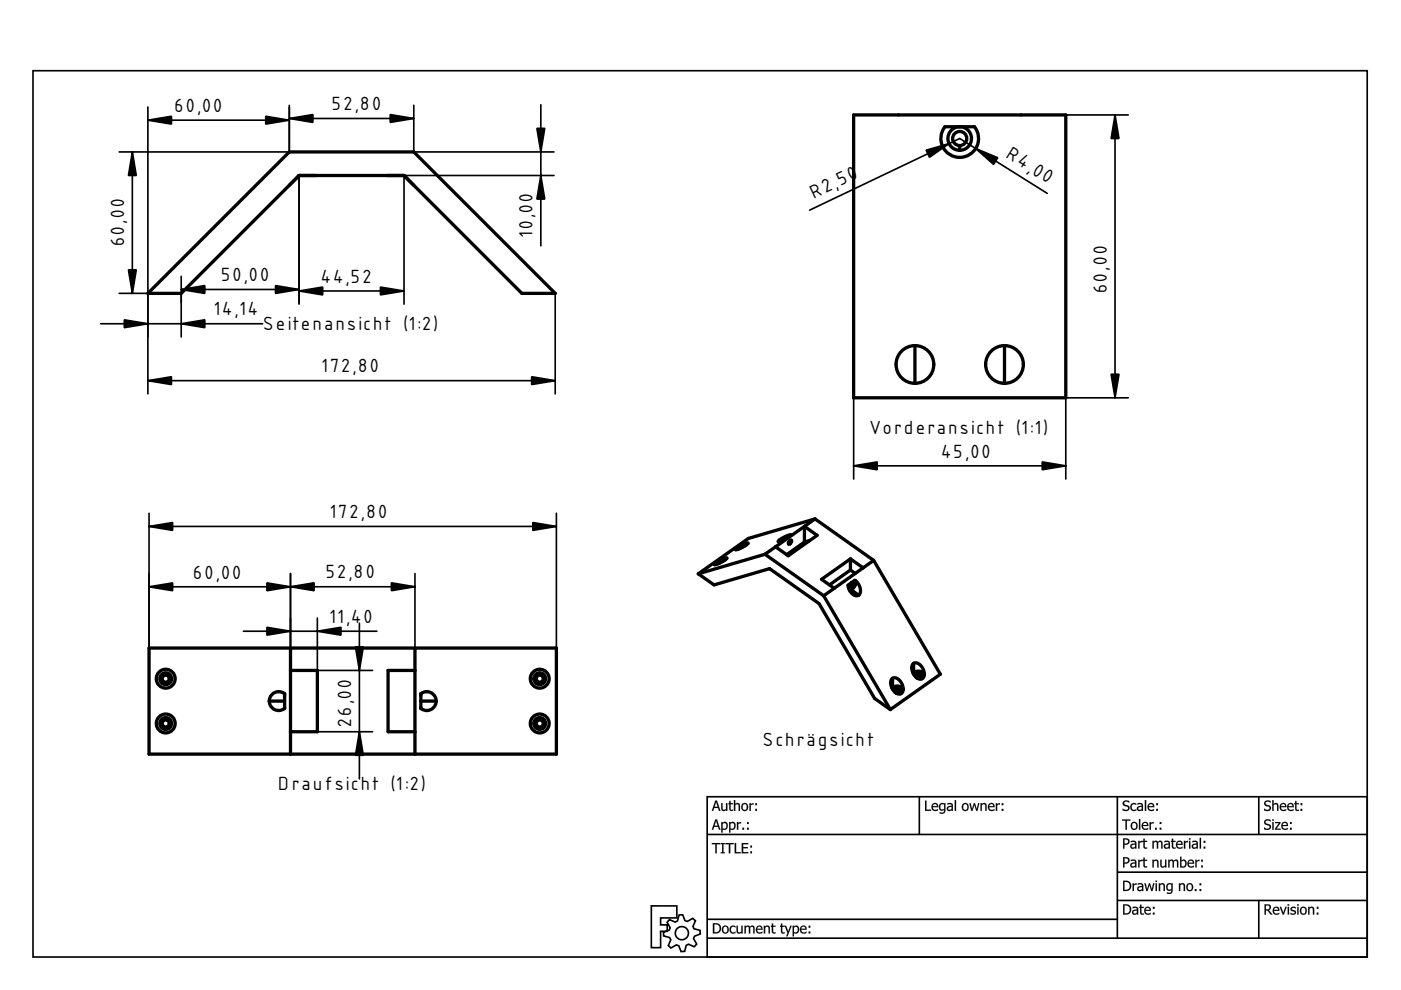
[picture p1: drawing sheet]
<svg xmlns="http://www.w3.org/2000/svg" width="297mm" height="210mm" viewBox="0 0 297 210" stroke-linecap="round" stroke-linejoin="round" font-family="sans-serif">
<defs><g id="words">
<g font-size="5">
<text x="37" y="23.7">60,00</text>
<text x="70.4" y="23.4">52,80</text>
<text x="213.1" y="33.3" transform="rotate(32 213.1 33.3)">R4,00</text>
<text x="172.5" y="42.2" transform="rotate(-26 172.5 42.2)">R2,50</text>
<text x="26.3" y="52.2" transform="rotate(-90 26.3 52.2)">60,00</text>
<text x="112.9" y="50.3" transform="rotate(-90 112.9 50.3)">10,00</text>
<text x="46.9" y="59.6">50,00</text>
<text x="68.1" y="59.9">44,52</text>
<text x="234.7" y="62.2" transform="rotate(-90 234.7 62.2)">60,00</text>
<text x="45.5" y="66.9">14,14</text>
<text x="55.9" y="70">Seitenansicht (1:2)</text>
<text x="68.3" y="78.9">172,80</text>
<text x="184.4" y="91.9">Vorderansicht (1:1)</text>
<text x="199.6" y="97">45,00</text>
<text x="70.1" y="109.9">172,80</text>
<text x="41" y="122.7">60,00</text>
<text x="69.1" y="122.6">52,80</text>
<text x="70" y="132.1">11,40</text>
<text x="74.5" y="154.1" transform="rotate(-90 74.5 154.1)">26,00</text>
<text x="161.8" y="158.2">Schrägsicht</text>
<text x="59" y="167.5">Draufsicht (1:2)</text>
</g>
</g></defs>
<g fill="none" stroke="#000" stroke-width=".35">
<path d="M7 15h282.9v187.9h-282.9zM149.9 168.9h140v34h-140zM149.9 176.9h140M194.9 168.9v8M236.9 168.9v30M266.9 168.9v8M138.1 192.1h5.4v2.5h-3.4v1.5h1.4v1.4h-1.4v3.4h-2zM141.9 195l1.2 .5 .5-.2 .4-1.3h.7l.5 1.2 .5 .2 1.2-.7 .5 .5-.5 1.2 .2 .5 1.3 .4 .1 .7-1.3 .5-.1 .5 .6 1.2-.5 .5-1.2-.5-.5 .2-.3 1.3-.8 .1-.5-1.3-.5-.2-1.1 .7-.6-.5 .5-1.2-.2-.5-1.3-.4v-.7l1.2-.5 .2-.5-.7-1.2zM149.9 194.9h87M149.9 198.9h140M236.9 184.9h53M236.9 190.9h53"/>
<path d="M266.9 190.9v8"/>
<circle cx="144.6" cy="197.9" r="1.4"/>
</g>
<g fill="#000">
<path d="M151.6 169.7h.4l.8 2.2h-.4l-.2-.6h-.8l-.2 .6h-.3zM151.7 169.7l-.8 2.2h.3l.2-.6h.9l.1 .6h.3l-.7-2.2zM151.8 170l-.3 1.1h.7zM151.8 170l.4 1.1h-.7zM152.9 170.3h.3v1.3l.3 .1 .4-.2v-1.2h.3v1.6h-.3v-.1a.57 .57 0 0 1-1-.2zM152.9 170.3l.1 1.3 .4 .4 .5-.3v.2h.3v-1.6h-.3v1.2a.4 .4 0 0 1-.4 .3 .4 .4 0 0 1-.3-.4v-1.1zM154.6 169.8h.3v.5h.5v.2h-.5v1l.1 .2 .4-.1v.3h-.5l-.2-.2-.1-1.2h-.2v-.2h.2zM154.6 169.8v.5h-.2v.2h.2v.9a.47 .47 0 0 0 .6 .5h.2v-.2h-.3l-.2-.1v-1.1h.5v-.2h-.5v-.5zM155.6 169.6h.3v.9l.5-.3 .4 .3 .1 1.4h-.3v-1.3l-.3-.1-.4 .2v1.2h-.3zM155.6 169.6v2.3h.3v-1.2l.4-.2 .3 .2v1.2h.3v-1a.55 .55 0 0 0-.4-.6 .55 .55 0 0 0-.6 .2v-.9zM157.4 170.5a.81 .81 0 0 1 1 .1 .81 .81 0 0 1 0 1.1 .81 .81 0 0 1-1.1 0l-.2-.6zM157.4 170.5l-.2 .6 .2 .6a.77 .77 0 0 0 1 0 1.2 1.2 0 0 0 0-1.2l-.5-.2zM157.6 170.6l-.1 .5 .1 .5a.54 .54 0 0 0 .7-.1 .54 .54 0 0 0 0-.7l-.4-.3zM157.6 170.6a.6 .6 0 0 1 .8 .3 .6 .6 0 0 1-.3 .8 .63 .63 0 0 1-.7-.3 .63 .63 0 0 1 .2-.8zM158.9 170.3h.3v.2l.6-.2v.3l-.6 .2v1.1h-.3zM158.9 170.3v1.6h.3v-1.1l.6-.2v-.3l-.6 .3v-.3zM160.1 170.3h.4v.4h-.4zM160.1 170.3v.4h.4v-.4zM160.1 171.5h.4v.4h-.4zM160.1 171.5v.4h.4v-.4z"/>
<path d="M151.6 173.7h.4l.8 2.2h-.4l-.2-.6h-.8l-.2 .6h-.3zM151.7 173.7l-.8 2.2h.3l.2-.6h.9l.1 .6h.3l-.7-2.2zM151.8 174l-.3 1.1h.7zM151.8 174l.4 1.1h-.7zM152.9 174.3h.3v.2l.2-.2a.63 .63 0 0 1 .7 .1 .63 .63 0 0 1 .2 .7 .73 .73 0 0 1-.3 .7 .73 .73 0 0 1-.8 0v.7h-.3zM152.9 174.3v2.2h.3v-.7l.4 .1 .5-.2a1.29 1.29 0 0 0 0-1.2 .62 .62 0 0 0-.9 0v-.2zM153.2 174.7v.9l.6 .1 .2-.4-.1-.6-.3-.2zM153.2 174.7l.2-.1a.48 .48 0 0 1 .6 .1 .48 .48 0 0 1 0 .6 .53 .53 0 0 1-.8 .3zM154.6 174.3h.3v.2l.2-.2a.63 .63 0 0 1 .7 .1 .63 .63 0 0 1 .2 .7 .73 .73 0 0 1-.3 .7 .73 .73 0 0 1-.8 0v.7h-.3zM154.6 174.3v2.2h.3l-.1-.7 .5 .1 .5-.2a1.29 1.29 0 0 0 0-1.2 .62 .62 0 0 0-1 0l.1-.2zM154.9 174.7v.9l.5 .1 .2-.4v-.6l-.3-.2zM154.8 174.7l.3-.1a.48 .48 0 0 1 .6 .1 .48 .48 0 0 1 0 .6 .53 .53 0 0 1-.9 .3zM156.2 174.3h.3v.2l.6-.2v.3l-.6 .2v1.1h-.3zM156.2 174.3v1.6h.3v-1.1l.6-.2v-.3l-.6 .3v-.3zM157.4 175.5h.4v.4h-.4zM157.4 175.5v.4h.4v-.4zM158.4 174.3h.4v.4h-.4zM158.4 174.3v.4h.3v-.4zM158.4 175.5h.4v.4h-.4zM158.4 175.5v.4h.3v-.4z"/>
<path d="M151.7 169.7h.3l.7 2.2h-.3l-.2-.6h-.8l-.2 .6h-.3zM151.8 170l-.3 1.1h.7zM152.9 170.3h.3v1a.38 .38 0 0 0 .3 .5 .38 .38 0 0 0 .4-.3v-1.2h.3v1.6h-.3v-.2a.56 .56 0 0 1-.6 .3 .56 .56 0 0 1-.4-.6zM154.6 169.8h.3v.5h.5v.2h-.5v1.1l.5 .1a.38 .38 0 0 1-.3 .3 .38 .38 0 0 1-.4-.3l-.1-1.2h-.2v-.2h.2zM155.6 169.6h.3v.9a.56 .56 0 0 1 .6-.2 .56 .56 0 0 1 .4 .6v1h-.3v-1a.38 .38 0 0 0-.3-.4 .38 .38 0 0 0-.4 .2v1.2h-.3zM157.4 170.5a.79 .79 0 0 1 1 .1 .79 .79 0 0 1 0 1 .79 .79 0 0 1-1 .1l-.2-.6zM157.6 170.6a.58 .58 0 0 0-.1 .8 .58 .58 0 0 0 .7 .2 .58 .58 0 0 0 .1-.8 .58 .58 0 0 0-.7-.2zM158.9 170.3h.3v.2l.6-.2v.3l-.6 .2v1.1h-.3zM160.1 170.3h.4v.4h-.4zM160.1 171.5h.4v.4h-.4z"/>
<path d="M151.7 173.7h.3l.7 2.2h-.3l-.2-.6h-.8l-.2 .6h-.3zM151.8 174l-.3 1.1h.7zM152.9 174.3h.3v.2a.69 .69 0 0 1 .9-.1 .69 .69 0 0 1 .2 .9 .69 .69 0 0 1-1.1 .5v.7h-.3zM153.2 174.7v.9a.59 .59 0 0 0 .8-.3 .59 .59 0 0 0-.5-.8zM154.6 174.3h.3v.2a.69 .69 0 0 1 .9-.1 .69 .69 0 0 1 .1 .9 .69 .69 0 0 1-1 .5v.7h-.3zM154.9 174.7v.9a.59 .59 0 0 0 .8-.3 .59 .59 0 0 0-.5-.8zM156.2 174.3h.3v.2l.6-.2v.3l-.6 .2v1.1h-.3zM157.4 175.5h.4v.4h-.4zM158.4 174.3h.3v.4h-.3zM158.4 175.5h.3v.4h-.3z"/>
<path d="M196.1 169.7h.3v2h1v.2h-1.3zM197.7 170.5a.7 .7 0 0 1 .9-.2 .7 .7 0 0 1 .3 .8h-1.1a.65 .65 0 0 0 .4 .6 .65 .65 0 0 0 .7-.2v.3a.9 .9 0 0 1-1.2-.1 .9 .9 0 0 1 0-1.2zM197.9 170.6l-.1 .3h.8l-.2-.4zM199.5 170.6a.54 .54 0 0 0-.1 .8 .54 .54 0 0 0 .8 .1v-.9l-.4-.1zM199.3 170.5a.69 .69 0 0 1 .9-.1l.2-.1v1.4a.81 .81 0 0 1-1.2 .8v-.3a.58 .58 0 0 0 .7 .1 .58 .58 0 0 0 .3-.6 .72 .72 0 0 1-1 0 .72 .72 0 0 1-.1-1zM201.1 171.2a.37 .37 0 0 0 .2 .5 .37 .37 0 0 0 .5-.2v-.4zM200.9 170.3h.2a.64 .64 0 0 1 .9 .5v1.1h-.2v-.1a.56 .56 0 0 1-1-.1 .56 .56 0 0 1 .6-.8l.4-.1-.1-.2h-.8zM202.4 169.6h.3v2.3h-.3zM204.1 170.5a.79 .79 0 0 1 1.1 .1 .79 .79 0 0 1 0 1 .79 .79 0 0 1-1.1 .1l-.2-.6zM204.3 170.6a.58 .58 0 0 0-.1 .8 .58 .58 0 0 0 .8 .2 .58 .58 0 0 0 .1-.8 .58 .58 0 0 0-.8-.2zM205.5 170.3h.3l.3 1.3 .4-1.3h.2l.4 1.3 .3-1.3h.2l-.4 1.6h-.2l-.4-1.2-.4 1.2h-.3zM207.9 170.3h.3v.2a.56 .56 0 0 1 .6-.2 .56 .56 0 0 1 .4 .6v1h-.3v-1a.38 .38 0 0 0-.3-.4 .38 .38 0 0 0-.4 .2v1.2h-.3zM209.7 170.5a.7 .7 0 0 1 .8-.2 .7 .7 0 0 1 .4 .8h-1.2a.65 .65 0 0 0 .5 .6 .65 .65 0 0 0 .6-.2v.3a.9 .9 0 0 1-1.1-.1 .9 .9 0 0 1 0-1.2zM209.9 170.6l-.2 .3h.9l-.2-.4zM211.1 170.3h.3v.2l.6-.2v.3l-.6 .2v1.1h-.3zM212.4 170.3h.3v.4h-.3zM212.4 171.5h.3v.4h-.3z"/>
<path d="M196.1 169.7h.3v2h1v.2h-1.3zM196.1 169.7v2.2h1.3v-.2h-1v-2zM197.7 170.5a.7 .7 0 0 1 .9-.2 .7 .7 0 0 1 .3 .9l-1.1-.1 .3 .6h.4l.4-.2v.3l-.2 .1h-.8l-.4-.5zM197.7 170.5a.85 .85 0 0 0-.1 1 .85 .85 0 0 0 .9 .4l.4-.1v-.3l-.7 .2-.4-.2v-.4h1.1v-.4l-.4-.4h-.5zM197.9 170.6l-.1 .3h.8l-.2-.4zM197.9 170.6l.5-.1 .3 .4h-.9zM199.5 170.7a.54 .54 0 0 0-.2 .6 .54 .54 0 0 0 .7 .3l.2-.1v-.9l-.4-.1zM199.5 170.6l.3-.1 .4 .1v.9l-.5 .2-.3-.2-.1-.4zM199.3 170.5l.3-.3 .9 .1v1.4a.86 .86 0 0 1-1.3 .8v-.3l.4 .1 .5-.1 .1-.5a.63 .63 0 0 1-1 0l-.1-.6zM199.3 170.5a.79 .79 0 0 0-.2 .9 .79 .79 0 0 0 .9 .5l.2-.2a.52 .52 0 0 1-.2 .6 .52 .52 0 0 1-.7-.1l-.1 .3h.5l.4-.1 .3-.2v-1.9l-.2 .1a.67 .67 0 0 0-.9 .1zM201.1 171.3v.3l.3 .1 .4-.2v-.4zM201.1 171.2l.7-.1v.4a.38 .38 0 0 1-.5 .2 .38 .38 0 0 1-.2-.5zM200.8 170.3h.3a.66 .66 0 0 1 .9 .5v1.1h-.3l.1-.1-.2 .1a.53 .53 0 0 1-.7-.1 .53 .53 0 0 1-.1-.6l.4-.3 .6-.1-.3-.3-.7 .1zM200.9 170.3v.3l.7-.1 .2 .4a.68 .68 0 0 0-.8 .1 .68 .68 0 0 0-.2 .7l.4 .3 .6-.3v.2h.2v-1.4l-.4-.2zM202.4 169.6h.3v2.3h-.3zM202.4 169.6v2.3h.3v-2.3zM204.1 170.5a.81 .81 0 0 1 1.1 .1 .81 .81 0 0 1 0 1.1 .81 .81 0 0 1-1.1 0l-.2-.6zM204.1 170.5l-.2 .6 .2 .6a.77 .77 0 0 0 1.1 0 1.2 1.2 0 0 0 0-1.2l-.5-.2zM204.3 170.6l-.1 .5 .1 .5a.54 .54 0 0 0 .8-.1 .54 .54 0 0 0-.1-.7l-.3-.3zM204.3 170.6a.6 .6 0 0 1 .9 .3 .6 .6 0 0 1-.4 .8 .63 .63 0 0 1-.6-.3 .63 .63 0 0 1 .1-.8zM205.5 170.3h.3l.3 1.3 .4-1.3h.2l.4 1.3 .3-1.3h.3l-.5 1.6h-.2l-.4-1.2-.4 1.2h-.3zM205.5 170.3l.4 1.6h.3l.4-1.3 .4 1.3h.2l.4-1.6h-.2l-.3 1.3-.4-1.3h-.2l-.4 1.3-.3-1.3zM207.9 170.3h.3v.2l.2-.2a.53 .53 0 0 1 .6 0 .53 .53 0 0 1 .2 .6v1h-.3l-.1-1.3-.2-.1-.4 .2v1.2h-.3zM207.9 170.3v1.6h.3v-1.2l.4-.2 .3 .2v1.2h.3l-.2-1.5a.63 .63 0 0 0-.8 .1v-.2zM209.6 170.5h.1a.72 .72 0 0 1 1-.1l.2 .8-1.2-.1 .4 .6h.3l.4-.2v.3l-.4 .2-.6-.1-.3-.3v-.7zM209.7 170.5l-.2 .6 .2 .6 .6 .2 .5-.1v-.3l-.7 .2-.4-.4v-.2h1.2l-.2-.7-.5-.1zM209.9 170.6l-.2 .3h.9l-.2-.4zM209.9 170.6l.5-.1 .2 .4h-.9zM211.1 170.3h.3v.2l.6-.2v.3l-.6 .2v1.1h-.3zM211.1 170.3v1.6h.3v-1.1l.6-.2v-.3l-.6 .3v-.3zM212.4 170.3h.3v.4h-.3zM212.4 170.3v.4h.3v-.4zM212.4 171.5h.3v.4h-.3zM212.4 171.5v.4h.3v-.4z"/>
<path d="M237.9 173.7h1.8v.3h-.8v1.9h-.3v-1.9h-.7zM237.9 173.7v.3h.7v1.9h.3v-1.9h.8v-.3zM239.9 174.5a.72 .72 0 0 1 1.2 .1 .82 .82 0 0 1-.1 1.1 .82 .82 0 0 1-1.1 0l-.2-.6zM239.9 174.5a.82 .82 0 0 0-.1 1.1 .82 .82 0 0 0 1.2 .1 1.2 1.2 0 0 0 0-1.2l-.5-.2zM240.1 174.6l-.1 .5 .1 .5 .5 .1 .3-.6-.1-.5-.3-.1zM240.1 174.6a.6 .6 0 0 1 .9 .3 .6 .6 0 0 1-.3 .8 .64 .64 0 0 1-.7-.4 .64 .64 0 0 1 .1-.7zM241.5 173.6h.3v2.3h-.3zM241.5 173.6v2.3h.3v-2.3zM242.2 174.5h.1a.72 .72 0 0 1 1-.1l.2 .7h-1.2l.3 .6h.4l.4-.2v.3l-.4 .2-.6-.1-.3-.3v-.7zM242.3 174.5l-.2 .6 .2 .6 .6 .2 .5-.1v-.3l-.7 .2-.4-.4v-.2h1.2l-.2-.7-.5-.1zM242.5 174.6l-.2 .3h.9l-.2-.4zM242.5 174.6l.5-.1 .2 .4h-.9zM243.7 174.3h.3v.2l.6-.2v.3l-.6 .2v1.1h-.3zM243.7 174.3v1.6h.3v-1.1l.6-.2v-.3l-.6 .3v-.3zM244.9 175.5h.4v.4h-.4zM244.9 175.5v.4h.3v-.4zM245.9 174.3h.3v.4h-.3zM245.9 174.3v.4h.3v-.4zM245.9 175.5h.3v.4h-.3zM245.9 175.5v.4h.3v-.4z"/>
<path d="M237.9 173.7h1.8v.3h-.8v1.9h-.3v-1.9h-.7zM239.9 174.5a.79 .79 0 0 1 1.1 .1 .79 .79 0 0 1 0 1 .79 .79 0 0 1-1.1 .1l-.2-.6zM240.1 174.6a.58 .58 0 0 0-.1 .8 .58 .58 0 0 0 .8 .2 .58 .58 0 0 0 .1-.8 .58 .58 0 0 0-.8-.2zM241.5 173.6h.3v2.3h-.3zM242.3 174.5a.7 .7 0 0 1 .8-.2 .7 .7 0 0 1 .4 .8h-1.2a.65 .65 0 0 0 .5 .6 .65 .65 0 0 0 .6-.2v.3a.9 .9 0 0 1-1.1-.1 .9 .9 0 0 1 0-1.2zM242.5 174.6l-.2 .3h.9l-.2-.4zM243.7 174.3h.3v.2l.6-.2v.3l-.6 .2v1.1h-.3zM244.9 175.5h.3v.4h-.3zM245.9 174.3h.3v.4h-.3zM245.9 175.5h.3v.4h-.3z"/>
<path d="M238.2 169.9l.9-.2 .3 .1v.4a.59 .59 0 0 0-.6-.2 .59 .59 0 0 0-.5 .4l.3 .2a.72 .72 0 0 1 .9 .9 .72 .72 0 0 1-1.2 .4l-.3-.1v-.4a.64 .64 0 0 0 .7 .3 .64 .64 0 0 0 .5-.5l-.8-.3a.58 .58 0 0 1-.2-1zM239.9 170.5a.87 .87 0 0 1 1-.1v.3a.59 .59 0 0 0-.8 0 .59 .59 0 0 0 0 .8 .59 .59 0 0 0 .8 0v.3a.86 .86 0 0 1-1.1-.2 .86 .86 0 0 1 .1-1.1zM241.4 171.2a.37 .37 0 0 0 .2 .5 .37 .37 0 0 0 .5-.2v-.4zM241.2 170.3h.2a.64 .64 0 0 1 .9 .5v1.1h-.2v-.1a.56 .56 0 0 1-1-.1 .56 .56 0 0 1 .6-.8l.4-.1-.1-.2h-.8zM242.7 169.6h.3v2.3h-.3zM243.5 170.5a.7 .7 0 0 1 .9-.2 .7 .7 0 0 1 .3 .8h-1.1a.65 .65 0 0 0 .4 .6 .65 .65 0 0 0 .7-.2v.3a.9 .9 0 0 1-1.2-.1 .9 .9 0 0 1 0-1.2zM243.7 170.6l-.1 .3h.8l-.2-.4zM245.1 170.3h.4v.4h-.4zM245.1 171.5h.4v.4h-.4z"/>
<path d="M238.2 169.9l.6-.2 .5 .1h.1v.4a.56 .56 0 0 0-.6-.2 .56 .56 0 0 0-.4 .4l.4 .3a.68 .68 0 0 1 .7 .8 .68 .68 0 0 1-1 .5l-.5-.2v-.4l.4 .2 .5 .1 .2-.2 .1-.3-1.1-.5-.1-.5zM238.2 169.9a.62 .62 0 0 0 0 .8l.7 .3a.35 .35 0 0 1 .3 .4 .35 .35 0 0 1-.3 .3h-.4l-.5-.3v.4l.3 .1h.6l.4-.1 .2-.5-.1-.3-.9-.4-.2-.3 .1-.3 .4-.1 .6 .3v-.4l-.6-.1zM239.9 170.5l.4-.2h.4l.2 .1v.3l-.3-.2a.59 .59 0 0 0-.6 .7 .59 .59 0 0 0 .7 .5l.2-.2v.3l-.3 .2a.72 .72 0 0 1-.9-.5v-.6zM239.9 170.5a.96 .96 0 0 0 .2 1.4l.8-.1v-.3l-.4 .2h-.3l-.3-.6 .3-.6 .7 .2v-.3a.86 .86 0 0 0-1 .1zM241.4 171.3a.3 .3 0 0 0 0 .4 .3 .3 0 0 0 .5-.1l.2-.1v-.4zM241.4 171.2l.7-.1v.4l-.6 .2-.2-.1zM241.2 170.3h.2a.78 .78 0 0 1 .9 .2l.1 1.4h-.4l.1-.1-.2 .1a.53 .53 0 0 1-.7-.1 .53 .53 0 0 1-.1-.6l.4-.3 .6-.1-.3-.3-.6 .1zM241.2 170.3v.3l.7-.1 .2 .4a.68 .68 0 0 0-.8 .1 .68 .68 0 0 0-.2 .7l.4 .3 .6-.3v.2h.2l-.1-1.4-.2-.2zM242.7 169.6h.3v2.3h-.3zM242.7 169.6v2.3h.3v-2.3zM243.5 170.5a.7 .7 0 0 1 .9-.2 .7 .7 0 0 1 .3 .9l-1.1-.1 .3 .6h.4l.4-.2v.3l-.2 .1h-.8l-.4-.5zM243.5 170.5a.85 .85 0 0 0-.1 1 .85 .85 0 0 0 .9 .4l.4-.1v-.3l-.7 .2-.4-.2v-.4h1.1v-.4l-.4-.4h-.5zM243.7 170.6l-.1 .3h.8l-.2-.4zM243.7 170.6l.5-.1 .3 .4h-.9zM245.1 170.3h.4v.4h-.4zM245.1 170.3v.4h.4v-.4zM245.1 171.5h.4v.4h-.4zM245.1 171.5v.4h.4v-.4z"/>
<path d="M238.1 177.7h.6a.73 .73 0 0 1 .8 .9 .73 .73 0 0 1-1.1 .5v.8h-.3zM238.4 178v.9a.51 .51 0 0 0 .8-.5 .51 .51 0 0 0-.8-.4zM240 179.2a.37 .37 0 0 0 .2 .5 .37 .37 0 0 0 .5-.2v-.4zM239.8 178.3h.2a.64 .64 0 0 1 .9 .5v1.1h-.2v-.2a.56 .56 0 0 1-1 0 .56 .56 0 0 1 .6-.8l.4-.1-.1-.2h-.8zM241.3 178.3h.3v.2l.6-.2v.3l-.6 .2v1.1h-.3zM242.4 177.8h.3v.5h.5v.2h-.5v1.1l.5 .1a.38 .38 0 0 1-.3 .3 .38 .38 0 0 1-.4-.3l-.1-1.2h-.2v-.2h.2zM244.3 178.3h.3v.2a.5 .5 0 0 1 .9 0 .52 .52 0 0 1 .6-.2 .52 .52 0 0 1 .4 .5v1.1h-.3v-.9a.34 .34 0 0 0-.2-.5 .34 .34 0 0 0-.5 .3v1.1h-.2v-1a.34 .34 0 0 0-.3-.4 .34 .34 0 0 0-.4 .2v1.2h-.3zM247.1 179.2a.37 .37 0 0 0 .2 .5 .37 .37 0 0 0 .5-.2v-.4zM246.9 178.3h.2a.64 .64 0 0 1 .9 .5v1.1h-.2v-.2a.56 .56 0 0 1-1 0 .56 .56 0 0 1 .6-.8l.4-.1-.1-.2h-.8zM248.5 177.8h.2v.5h.5v.2h-.5l.1 1.1 .4 .1a.38 .38 0 0 1-.3 .3 .38 .38 0 0 1-.4-.3v-1.2h-.2v-.2h.2zM249.5 178.5a.7 .7 0 0 1 .9-.2 .7 .7 0 0 1 .3 .8h-1.1a.65 .65 0 0 0 .4 .6 .65 .65 0 0 0 .7-.2v.3a.9 .9 0 0 1-1.2-.1 .9 .9 0 0 1 0-1.2zM249.7 178.6l-.1 .3h.9l-.2-.4zM251 178.3h.3v.2l.6-.2v.3l-.6 .2v1.1h-.3zM252.1 178.3h.3v1.6h-.3zM252.1 177.7h.3v.3h-.3zM253 179.2a.37 .37 0 0 0 .2 .5 .37 .37 0 0 0 .5-.2v-.4zM252.8 178.3h.2a.64 .64 0 0 1 1 .5v1.1h-.3v-.2a.56 .56 0 0 1-1 0 .56 .56 0 0 1 .6-.8l.4-.1-.1-.2h-.8zM254.4 177.6h.2v2.3h-.2zM255.2 178.3h.3v.4h-.3zM255.2 179.5h.3v.4h-.3z"/>
<path d="M238.1 177.7l1.1 .2a.65 .65 0 0 1 .1 1l-.4 .2h-.5v.8h-.3zM238.1 177.7v2.2h.3v-.8l.9-.2 .2-.7-.4-.4zM238.4 178v.9l.7-.2 .1-.3-.2-.3zM238.4 178h.5a.5 .5 0 0 1 .2 .7 .5 .5 0 0 1-.7 .2zM240 179.2v.4l.4 .1 .3-.2v-.4zM240 179.2l.7-.2v.5a.38 .38 0 0 1-.5 .2 .38 .38 0 0 1-.2-.5zM239.8 178.3h.2a.78 .78 0 0 1 .9 .2l.1 1.4h-.4v-.2l-.6 .3-.3-.3v-.5l1-.4-.3-.3-.6 .1zM239.8 178.3v.3l.7-.1 .2 .4a.68 .68 0 0 0-.8 .1 .68 .68 0 0 0-.2 .7l.4 .3 .6-.3v.2h.2l-.1-1.4-.2-.2zM241.3 178.3h.3v.2l.6-.2v.3l-.6 .2v1.1h-.3zM241.3 178.3v1.6h.3v-1.1l.6-.2v-.3l-.6 .3v-.3zM242.4 177.8h.3v.5h.5v.2h-.5v1l.1 .2 .4-.1v.3h-.5l-.2-.2-.1-1.2h-.2v-.2h.2zM242.4 177.8v.5h-.2v.2h.2v.9a.47 .47 0 0 0 .6 .5h.2v-.2h-.3l-.2-.1v-1.1h.5v-.2h-.5v-.5zM244.3 178.3h.3v.2l.2-.2a.44 .44 0 0 1 .7 .2l.4-.3 .4 .2 .2 1.5h-.3v-1.2l-.3-.2-.4 .2 .1 1.2h-.3l-.1-1.1a.32 .32 0 0 0-.2-.3 .32 .32 0 0 0-.4 .2v1.2h-.3zM244.3 178.3v1.6h.3v-1.2l.4-.2 .3 .2v1.2h.2v-1.2l.4-.2 .3 .2v1.2h.3l-.2-1.5-.4-.1-.4 .3a.5 .5 0 0 0-.4-.3 .5 .5 0 0 0-.5 .2v-.2zM247.1 179.2v.4l.4 .1 .3-.2v-.4zM247.1 179.2l.7-.2v.5a.38 .38 0 0 1-.5 .2 .38 .38 0 0 1-.2-.5zM246.9 178.3h.2a.78 .78 0 0 1 .9 .2l.1 1.4h-.3v-.2l-.2 .2a.53 .53 0 0 1-.7-.1 .53 .53 0 0 1-.1-.6l.4-.3 .6-.1-.3-.3-.6 .1zM246.9 178.3v.3l.7-.1 .2 .4a.68 .68 0 0 0-.8 .1 .68 .68 0 0 0-.2 .7l.4 .3 .6-.3v.2h.2l-.1-1.4-.2-.2zM248.4 177.8h.3v.5h.6v.2h-.6v1l.1 .2 .5-.1v.3h-.6l-.2-.2v-1.2h-.2v-.2h.2zM248.5 177.8v.5h-.2v.2h.2v.9a.47 .47 0 0 0 .6 .5h.1v-.2h-.3l-.2-.1v-1.1h.5v-.2h-.5v-.5zM249.5 178.5a.72 .72 0 0 1 1.1-.1l.2 .7h-1.2l.3 .6h.4l.4-.2v.3a.91 .91 0 0 1-1.2-.1 .91 .91 0 0 1 0-1.2zM249.5 178.5l-.2 .6 .2 .6 .6 .2 .6-.1v-.3l-.7 .2-.4-.4v-.2h1.1l-.2-.7-.4-.1zM249.7 178.6l-.1 .3h.9l-.3-.4zM249.7 178.6l.6-.1 .2 .4h-.9zM251 178.3h.3v.2l.6-.2v.3l-.6 .2v1.1h-.3zM251 178.3v1.6h.3v-1.1l.6-.2v-.3l-.6 .3v-.3zM252.1 178.3h.3v1.6h-.3zM252.1 178.3v1.6h.3v-1.6zM252.1 177.7h.3v.3h-.3zM252.1 177.7v.3h.3v-.3zM253 179.2v.4l.4 .1 .3-.2v-.4zM253 179.2l.7-.2v.5a.38 .38 0 0 1-.5 .2 .38 .38 0 0 1-.2-.5zM252.8 178.3h.2a.78 .78 0 0 1 .9 .2l.1 1.4h-.3v-.2l-.2 .2a.53 .53 0 0 1-.7-.1 .53 .53 0 0 1-.1-.6l.4-.3 .6-.1-.2-.3-.7 .1zM252.8 178.3v.3l.7-.1 .2 .4a.68 .68 0 0 0-.8 .1 .68 .68 0 0 0-.1 .7l.4 .3 .5-.3v.2h.3l-.1-1.4-.3-.2zM254.3 177.6h.4v2.3h-.4zM254.4 177.6v2.3h.2v-2.3zM255.2 178.3h.4v.4h-.4zM255.2 178.3v.4h.3v-.4zM255.2 179.5h.4v.4h-.4zM255.2 179.5v.4h.3v-.4z"/>
<path d="M268.2 169.9l.9-.2 .3 .1v.4a.59 .59 0 0 0-.6-.2 .59 .59 0 0 0-.5 .4l.3 .2a.72 .72 0 0 1 .9 .9 .72 .72 0 0 1-1.2 .4l-.3-.1v-.4a.64 .64 0 0 0 .6 .3 .64 .64 0 0 0 .6-.5l-.8-.3a.58 .58 0 0 1-.2-1zM269.8 169.6h.2v.9a.56 .56 0 0 1 .7-.2 .56 .56 0 0 1 .3 .6v1h-.2v-1a.38 .38 0 0 0-.3-.4 .38 .38 0 0 0-.5 .2v1.2h-.2zM271.5 170.5a.7 .7 0 0 1 .9-.2 .7 .7 0 0 1 .3 .8h-1.1a.65 .65 0 0 0 .4 .6 .65 .65 0 0 0 .7-.2v.3a.9 .9 0 0 1-1.2-.1 .9 .9 0 0 1 0-1.2zM271.7 170.6l-.1 .3h.9l-.3-.4zM273.1 170.5a.7 .7 0 0 1 .9-.2 .7 .7 0 0 1 .3 .8h-1.1a.65 .65 0 0 0 .4 .6 .65 .65 0 0 0 .7-.2v.3a.9 .9 0 0 1-1.2-.1 .9 .9 0 0 1 0-1.2zM273.3 170.6l-.1 .3h.8l-.2-.4zM274.6 169.8h.3v.5h.5v.2h-.5v1.1l.5 .1a.38 .38 0 0 1-.4 .3 .38 .38 0 0 1-.3-.3l-.1-1.2h-.2v-.2h.2zM275.7 170.3h.4v.4h-.4zM275.7 171.5h.4v.4h-.4z"/>
<path d="M268.2 169.9l.5-.2 .6 .1h.1v.4a.56 .56 0 0 0-.6-.2 .56 .56 0 0 0-.5 .4l.5 .3a.68 .68 0 0 1 .7 .8 .68 .68 0 0 1-1 .5l-.5-.2v-.4l.3 .2 .6 .1 .2-.2v-.3l-.8-.3a.59 .59 0 0 1-.1-1zM268.2 169.9l-.1 .7 .2 .2 .6 .2a.35 .35 0 0 1 .3 .4 .35 .35 0 0 1-.3 .3h-.4l-.5-.3v.4l.3 .1h.6l.4-.1 .2-.4-.1-.4-.9-.4-.2-.3 .1-.3 .4-.1 .6 .3v-.4l-.7-.1zM269.7 169.6h.3v.9l.5-.3 .5 .3 .1 1.4h-.4v-1.3l-.2-.1-.5 .2v1.2h-.3zM269.8 169.6v2.3h.2v-1.2a.38 .38 0 0 1 .4-.3 .38 .38 0 0 1 .4 .4v1.1h.2v-1a.55 .55 0 0 0-.3-.6 .55 .55 0 0 0-.7 .2v-.9zM271.5 170.5a.72 .72 0 0 1 1.1-.1l.1 .8h-1.1l.3 .5h.4l.4-.2v.3a.91 .91 0 0 1-1.2-.1 .91 .91 0 0 1 0-1.2zM271.5 170.5l-.2 .6 .2 .6 .6 .2 .6-.1v-.3l-.7 .2-.4-.4v-.2h1.1l-.2-.7-.4-.1zM271.7 170.6l-.1 .3h.9l-.3-.4zM271.7 170.6l.5-.1 .3 .4h-.9zM273.1 170.5a.72 .72 0 0 1 1-.1l.2 .8-1.1-.1 .3 .6h.4l.4-.2v.3l-.5 .2-.5-.1-.3-.3-.1-.7zM273.1 170.5a.85 .85 0 0 0-.1 1 .85 .85 0 0 0 .9 .4l.4-.1v-.3l-.7 .2-.4-.2v-.4h1.1v-.4l-.4-.4h-.5zM273.3 170.6l-.1 .3h.8l-.2-.4zM273.3 170.6l.5-.1 .3 .4h-.9zM274.6 169.8h.3v.5h.5v.2h-.5v1l.1 .2 .4-.1v.3h-.5l-.3-.2v-1.2h-.2v-.2h.2zM274.6 169.8v.5h-.2v.2h.2v.9a.47 .47 0 0 0 .6 .5h.2v-.2h-.3l-.2-.1v-1.1h.5v-.2h-.5v-.5zM275.7 170.3h.4v.4h-.4zM275.7 170.3v.4h.4v-.4zM275.7 171.5h.4v.4h-.4zM275.7 171.5v.4h.4v-.4z"/>
<path d="M268.2 173.9l.9-.2 .3 .1v.4a.59 .59 0 0 0-.6-.3 .59 .59 0 0 0-.5 .5l.3 .2a.72 .72 0 0 1 .9 .9 .72 .72 0 0 1-1.2 .4l-.3-.1v-.4a.64 .64 0 0 0 .6 .3 .64 .64 0 0 0 .6-.5l-.8-.3a.58 .58 0 0 1-.2-1zM269.8 174.3h.2v1.6h-.2zM269.7 173.7h.4v.3h-.4zM270.3 174.3h1.2l-.9 1.4h.9v.2h-1.2l.9-1.4h-.9zM271.9 174.5a.7 .7 0 0 1 .8-.2 .7 .7 0 0 1 .4 .8h-1.2a.65 .65 0 0 0 .5 .6 .65 .65 0 0 0 .6-.2v.3a.9 .9 0 0 1-1.1-.1 .9 .9 0 0 1 0-1.2zM272.1 174.6l-.2 .3h.9l-.2-.4zM273.5 174.3h.4v.4h-.4zM273.5 175.5h.4v.4h-.4z"/>
<path d="M268.2 173.9l.5-.2 .6 .1h.1v.4a.56 .56 0 0 0-.6-.2 .56 .56 0 0 0-.5 .4l.5 .3a.68 .68 0 0 1 .7 .8 .68 .68 0 0 1-1 .5l-.5-.2v-.4l.3 .2 .6 .1 .2-.2v-.3l-.8-.3a.59 .59 0 0 1-.1-1zM268.2 173.9l-.1 .7 .2 .2 .6 .2a.35 .35 0 0 1 .3 .4 .35 .35 0 0 1-.3 .3h-.4l-.5-.3v.4l.3 .1h.6l.4-.1 .2-.4-.1-.4-.9-.4-.2-.3 .1-.3 .4-.1 .6 .3v-.4l-.7-.1zM269.7 174.3h.4v1.6h-.4zM269.8 174.3v1.6h.2v-1.6zM269.7 173.7h.4v.3h-.4zM269.7 173.7v.3h.4v-.3zM270.3 174.3h1.2v.2l-.9 1.2h.9v.2h-1.2v-.2l.9-1.2h-.9zM270.3 174.3v.2h.9l-.9 1.2v.2h1.2v-.2h-.9l.9-1.4zM271.9 174.5a.72 .72 0 0 1 1-.1l.2 .7h-1.2l.4 .6h.4l.4-.2v.3l-.5 .2-.6-.1-.3-.3v-.7zM271.9 174.5a.85 .85 0 0 0-.2 1 .85 .85 0 0 0 .9 .4l.4-.1v-.3l-.7 .2-.3-.2-.1-.4h1.2l-.1-.4-.3-.4h-.5zM272.1 174.6l-.2 .3h.9l-.2-.4zM272.1 174.6l.5-.1 .2 .4h-.9zM273.5 174.3h.4v.4h-.4zM273.5 174.3v.4h.4v-.4zM273.5 175.5h.4v.4h-.4zM273.5 175.5v.4h.4v-.4z"/>
<path d="M150.9 178.7h1.8v.3h-.7v1.9h-.3v-1.9h-.8zM150.9 178.7v.3h.8v1.9h.3l-.1-1.9h.8v-.3zM152.8 178.7h.9v.3h-.3v1.7h.3v.2h-.9v-.2h.3v-1.7h-.3zM152.8 178.7v.3l.3-.1v1.8h-.3v.2h.9v-.2h-.3v-1.8l.3 .1v-.3zM153.8 178.7h1.8v.3h-.8v1.9h-.3v-1.9h-.7zM153.8 178.7v.3h.8l-.1 1.9h.3v-1.9h.8v-.3zM155.8 178.7h.3v2l1-.1v.3h-1.3zM155.8 178.7v2.2h1.2v-.2h-.9v-2zM157.3 178.7h1.3v.3h-1v.6h1v.3h-1v.8l1-.1v.3h-1.3zM157.3 178.7v2.2h1.3v-.2h-1.1v-.9h1.1v-.2h-1.1v-.6h1.1v-.3zM159.1 179.3h.4v.4h-.4zM159.1 179.3v.4h.3v-.4zM159.1 180.5h.4v.4h-.4zM159.1 180.5v.4h.3v-.4z"/>
<path d="M150.9 178.7h1.8v.3h-.7v1.9h-.3v-1.9h-.8zM152.8 178.7h.9v.3h-.3v1.7h.3v.2h-.9v-.2h.3v-1.7h-.3zM153.8 178.7h1.8v.3h-.8v1.9h-.3v-1.9h-.7zM155.8 178.7h.3v2h.9v.2h-1.2zM157.3 178.7h1.3v.3h-1v.6h1v.3h-1v.8h1v.2h-1.3zM159.1 179.3h.3v.4h-.3zM159.1 180.5h.3v.4h-.3z"/>
<path d="M151.2 195.7a1.54 1.54 0 0 1 1.5 .4 1.11 1.11 0 0 1 .1 1.3 1.11 1.11 0 0 1-1.1 .5h-.5zM151.4 196v1.7a.88 .88 0 0 0 1.2-.9 .88 .88 0 0 0-1.2-.8zM153.3 196.5a.79 .79 0 0 1 1 .1 .79 .79 0 0 1 0 1 .79 .79 0 0 1-1.1 .1l-.1-.6zM153.5 196.6a.58 .58 0 0 0-.1 .8 .58 .58 0 0 0 .7 .2 .58 .58 0 0 0 .1-.8 .58 .58 0 0 0-.7-.2zM154.9 196.5a.87 .87 0 0 1 1-.1v.3a.59 .59 0 0 0-.8 0 .59 .59 0 0 0 0 .8 .59 .59 0 0 0 .8 0v.3a.86 .86 0 0 1-1.1-.2 .86 .86 0 0 1 .1-1.1zM156.2 196.3h.2v1a.38 .38 0 0 0 .3 .4 .38 .38 0 0 0 .5-.2v-1.2h.3v1.6h-.3v-.2a.56 .56 0 0 1-.7 .2 .56 .56 0 0 1-.3-.6zM157.9 196.3h.2v.2a.5 .5 0 0 1 .9 0 .52 .52 0 0 1 .6-.3 .52 .52 0 0 1 .4 .6v1.1h-.3v-.9a.34 .34 0 0 0-.2-.5 .34 .34 0 0 0-.4 .3v1.1h-.3v-1a.34 .34 0 0 0-.3-.4 .34 .34 0 0 0-.4 .2v1.2h-.2zM160.5 196.5a.7 .7 0 0 1 .8-.2 .7 .7 0 0 1 .4 .8h-1.2a.65 .65 0 0 0 .5 .6 .65 .65 0 0 0 .6-.2v.3a.9 .9 0 0 1-1.1-.2 .9 .9 0 0 1 0-1.1zM160.7 196.6l-.2 .3h.9l-.2-.4zM161.9 196.3h.3v.2a.56 .56 0 0 1 .7-.2 .56 .56 0 0 1 .3 .6v1h-.2v-1a.38 .38 0 0 0-.3-.4 .38 .38 0 0 0-.5 .2v1.2h-.3zM163.6 195.8h.3v.5h.5v.2h-.5l.1 1.1 .4 .1a.38 .38 0 0 1-.3 .3 .38 .38 0 0 1-.4-.3l-.1-1.2h-.1v-.2h.1zM165.6 195.8h.3v.5h.5v.2h-.5v1.1l.5 .1a.38 .38 0 0 1-.4 .3 .38 .38 0 0 1-.4-.3v-1.2h-.2v-.2h.2zM166.4 196.3h.3l.4 1.2 .5-1.2h.2l-.8 2.2h-.3l.3-.7zM168.1 196.3h.2v.2a.69 .69 0 0 1 1-.1 .69 .69 0 0 1 .1 .9 .69 .69 0 0 1-1.1 .5v.7h-.2zM168.3 196.7v.9a.59 .59 0 0 0 .9-.3 .59 .59 0 0 0-.6-.8zM169.8 196.5a.7 .7 0 0 1 .9-.2 .7 .7 0 0 1 .3 .8h-1.1a.65 .65 0 0 0 .4 .6 .65 .65 0 0 0 .7-.2v.3a.9 .9 0 0 1-1.2-.2 .9 .9 0 0 1 0-1.1zM170 196.6l-.1 .3h.8l-.2-.4zM171.4 196.3h.4v.4h-.4zM171.4 197.5h.4v.4h-.4z"/>
<path d="M151.1 195.7h.1a1.46 1.46 0 0 1 1.6 .6 1.11 1.11 0 0 1-.1 1.1 1.11 1.11 0 0 1-1 .5h-.6zM151.2 195.7v2.2l1.2-.2 .4-.5v-.9l-.7-.5zM151.4 196v1.7a.95 .95 0 0 0 1.1-.5 .87 .87 0 0 0-.1-.9 .87 .87 0 0 0-1-.3zM151.4 196h.7l.4 .4a.99 .99 0 0 1-.2 1.1l-.9 .2zM153.2 196.5h.1a.72 .72 0 0 1 1.1 .1 .8 .8 0 0 1-.2 1.3 .8 .8 0 0 1-1.1-.6zM153.3 196.5l-.2 .6 .1 .6a.77 .77 0 0 0 1.1 0 1.2 1.2 0 0 0 0-1.2l-.5-.3zM153.5 196.6l-.1 .5 .1 .5a.54 .54 0 0 0 .7-.1 .54 .54 0 0 0 0-.7l-.4-.3zM153.4 196.6a.6 .6 0 0 1 .9 .3 .6 .6 0 0 1-.3 .8 .63 .63 0 0 1-.7-.3 .63 .63 0 0 1 .1-.8zM154.9 196.5l.4-.3 .4 .1 .2 .1v.3l-.3-.2a.6 .6 0 0 0-.6 .3 .6 .6 0 0 0 .1 .7l.3 .2 .5-.2v.3l-.3 .2a.72 .72 0 0 1-.9-.5v-.6zM154.9 196.5a.96 .96 0 0 0 .2 1.4l.8-.1v-.3a.59 .59 0 0 1-.8 .1 .59 .59 0 0 1-.1-.8l.4-.3 .5 .2v-.3a.86 .86 0 0 0-1 .1zM156.2 196.3h.3v1.3l.3 .1 .4-.2v-1.2h.3v1.6h-.3v-.2a.57 .57 0 0 1-1-.1zM156.2 196.3v1.3l.5 .3 .5-.2v.2h.3v-1.6h-.3v1.2a.4 .4 0 0 1-.4 .2 .4 .4 0 0 1-.4-.3v-1.1zM157.8 196.3h.3v.2l.2-.2a.44 .44 0 0 1 .7 .2l.4-.3 .5 .2 .1 1.5h-.3v-1.2l-.3-.2-.4 .2 .1 1.2h-.3v-1.1a.32 .32 0 0 0-.3-.3 .32 .32 0 0 0-.4 .2v1.2h-.3zM157.9 196.3v1.6h.2v-1.2l.4-.2 .3 .2v1.2h.3l-.1-1.2 .4-.2 .3 .2v1.2h.3l-.2-1.5-.4-.1-.4 .2a.5 .5 0 0 0-.4-.3 .5 .5 0 0 0-.5 .3v-.2zM160.5 196.5a.72 .72 0 0 1 1-.1l.2 .7h-1.2l.4 .6h.4l.4-.2v.3l-.5 .2-.6-.1-.3-.3v-.7zM160.5 196.5l-.2 .6 .2 .6 .6 .2 .5-.1v-.3l-.7 .2-.4-.4v-.2h1.2l-.2-.7-.5-.2zM160.7 196.6l-.2 .3h.9l-.2-.4zM160.7 196.6l.5-.1 .2 .4h-.9zM161.9 196.3h.3v.2l.5-.3 .4 .2 .1 1.5h-.3v-1.3l-.3-.1-.4 .2v1.2h-.3zM161.9 196.3v1.6h.3v-1.2l.4-.2 .3 .2 .1 1.2h.2v-1a.55 .55 0 0 0-.3-.6 .55 .55 0 0 0-.7 .2v-.2zM163.6 195.8h.3v.5h.5v.2h-.5v1l.1 .2 .4-.1v.3h-.5l-.2-.2-.1-1.2h-.2v-.2h.2zM163.6 195.8l.1 .5h-.2v.2h.2v.9a.47 .47 0 0 0 .6 .5h.1v-.2h-.3l-.2-.2v-1h.5v-.2h-.5v-.5zM165.6 195.8h.3v.5h.5v.2h-.5v1l.1 .2 .4-.1v.3h-.6l-.2-.2v-1.2h-.2v-.2h.2zM165.6 195.8v.5h-.2v.2h.2v.9a.47 .47 0 0 0 .6 .5h.2v-.2h-.4l-.1-.2-.1-1h.6v-.2h-.6l.1-.5zM166.3 196.3h.4l.4 1.2 .5-1.2h.3l-.9 2.2h-.3l.3-.7zM166.4 196.3l.6 1.5-.3 .7h.3l.8-2.2h-.2l-.5 1.2-.4-1.2zM168 196.3h.3v.2l.3-.2a.63 .63 0 0 1 .7 .1 .63 .63 0 0 1 .1 .7 .73 .73 0 0 1-.2 .7 .73 .73 0 0 1-.9 0v.7h-.3zM168.1 196.3v2.2h.2v-.7l.4 .1 .5-.2a1.29 1.29 0 0 0 .1-1.2 .62 .62 0 0 0-1 0v-.2zM168.3 196.7v.9h.6l.2-.3v-.6l-.3-.2zM168.3 196.7l.5-.2a.62 .62 0 0 1 .4 .8 .62 .62 0 0 1-.9 .3zM169.8 196.5l.6-.3 .4 .2 .2 .7h-1.1l.3 .6h.4l.4-.2v.3l-.6 .2-.6-.3-.2-.6zM169.8 196.5l-.2 .6 .2 .6 .6 .2 .6-.1v-.3l-.7 .2-.4-.4v-.2h1.1l-.2-.7-.4-.2zM170 196.6l-.1 .3h.8l-.2-.4zM170 196.6l.5-.1 .3 .4h-.9zM171.4 196.3h.4v.4h-.4zM171.4 196.3v.4h.4v-.4zM171.4 197.5h.4v.4h-.4zM171.4 197.5v.4h.4v-.4z"/>
<path d="M238.1 181.7h.6a.73 .73 0 0 1 .8 .9 .73 .73 0 0 1-1.1 .5v.8h-.3zM238.4 182v.9a.51 .51 0 0 0 .8-.5 .51 .51 0 0 0-.8-.4zM240 183.2a.37 .37 0 0 0 .2 .5 .37 .37 0 0 0 .5-.2v-.4zM239.8 182.3h.2a.64 .64 0 0 1 .9 .5v1.1h-.2v-.2a.56 .56 0 0 1-1 0 .56 .56 0 0 1 .6-.8l.4-.1-.1-.2h-.8zM241.3 182.3h.3v.2l.6-.2v.3l-.6 .2v1.1h-.3zM242.4 181.8h.3v.5h.5v.2h-.5v1.1l.5 .1a.38 .38 0 0 1-.3 .3 .38 .38 0 0 1-.4-.3l-.1-1.2h-.2v-.2h.2zM244.3 182.3h.3v.2a.56 .56 0 0 1 .7-.2 .56 .56 0 0 1 .3 .6v1h-.2v-1a.38 .38 0 0 0-.3-.4 .38 .38 0 0 0-.5 .2v1.2h-.3zM246 182.3h.3v1a.38 .38 0 0 0 .3 .4 .38 .38 0 0 0 .4-.2v-1.2h.3v1.6h-.3v-.2a.56 .56 0 0 1-.6 .2 .56 .56 0 0 1-.4-.6zM247.7 182.3h.3v.2a.5 .5 0 0 1 .8 0 .52 .52 0 0 1 .7-.3 .52 .52 0 0 1 .3 .6v1.1h-.3v-.9a.34 .34 0 0 0-.2-.5 .34 .34 0 0 0-.4 .3v1.1h-.3v-1a.34 .34 0 0 0-.2-.4 .34 .34 0 0 0-.4 .2v1.2h-.3zM250.5 182.7v.9a.59 .59 0 0 0 .8-.3 .59 .59 0 0 0-.5-.8zM250.2 181.6h.3v.9a.64 .64 0 0 1 .8-.2 .64 .64 0 0 1 .3 .8 .72 .72 0 0 1-.3 .7 .72 .72 0 0 1-.8 0l-.3 .1zM252 182.5a.7 .7 0 0 1 .8-.2 .7 .7 0 0 1 .4 .8h-1.2a.65 .65 0 0 0 .5 .6 .65 .65 0 0 0 .6-.2v.3a.9 .9 0 0 1-1.1-.1 .9 .9 0 0 1 0-1.2zM252.2 182.6l-.2 .3h.9l-.2-.4zM253.4 182.3h.3v.2l.6-.2v.3l-.6 .2v1.1h-.3zM254.7 182.3h.3v.4h-.3zM254.7 183.5h.3v.4h-.3z"/>
<path d="M238.1 181.7l1.1 .2a.65 .65 0 0 1 .1 1l-.4 .2h-.5v.8h-.3zM238.1 181.7v2.2h.3v-.8l.9-.2 .2-.7-.4-.4zM238.4 182v.9l.7-.2 .1-.3-.2-.3zM238.4 182h.5a.5 .5 0 0 1 .2 .7 .5 .5 0 0 1-.7 .2zM240 183.2v.4l.4 .1 .3-.2v-.4zM240 183.2l.7-.2v.5a.38 .38 0 0 1-.5 .2 .38 .38 0 0 1-.2-.5zM239.8 182.3h.2a.78 .78 0 0 1 .9 .2l.1 1.4h-.4v-.2l-.6 .3-.3-.3v-.6l1-.3-.3-.3-.6 .1zM239.8 182.3v.3l.7-.1 .2 .4a.68 .68 0 0 0-.8 .1 .68 .68 0 0 0-.2 .7l.4 .3 .6-.3v.2h.2l-.1-1.4-.2-.2zM241.3 182.3h.3v.2l.6-.2v.3l-.6 .2v1.1h-.3zM241.3 182.3v1.6h.3v-1.1l.6-.2v-.3l-.6 .3v-.3zM242.4 181.8h.3v.5h.5v.2h-.5v1l.1 .2 .4-.1v.3h-.5l-.2-.2-.1-1.2h-.2v-.2h.2zM242.4 181.8v.5h-.2v.2h.2v.9a.47 .47 0 0 0 .6 .5h.2v-.2h-.3l-.2-.1v-1.1h.5v-.2h-.5v-.5zM244.3 182.3h.3v.2l.5-.3 .4 .2 .1 1.5h-.3v-1.3l-.3-.1-.4 .2v1.2h-.3zM244.3 182.3v1.6h.3v-1.2l.4-.2 .3 .2 .1 1.2h.2v-1a.55 .55 0 0 0-.4-.6 .55 .55 0 0 0-.6 .2v-.2zM246 182.3h.3v1.3l.3 .1 .4-.2v-1.2h.3v1.6h-.3v-.1a.57 .57 0 0 1-.7 .2 .57 .57 0 0 1-.3-.7zM246 182.3v1.3l.5 .4 .5-.3v.2h.3v-1.6h-.3v1.2a.41 .41 0 0 1-.5 .2 .41 .41 0 0 1-.2-.5v-.9zM247.7 182.3h.3v.2a.51 .51 0 0 1 .9 0l.4-.3 .5 .3v1.4h-.3v-1.2l-.2-.2-.4 .2v1.2h-.3v-1.2l-.3-.2-.3 .2v1.2h-.3zM247.7 182.3v1.6h.3l-.1-1.2 .4-.2 .3 .2v1.2h.3v-1.2l.4-.2 .2 .2v1.2h.3l-.1-1.5-.5-.1-.4 .3a.5 .5 0 0 0-.4-.3 .5 .5 0 0 0-.5 .2l.1-.2zM250.5 182.7v.9l.3 .1 .4-.1v-.9l-.3-.2zM250.5 182.7a.52 .52 0 0 1 .7-.1 .52 .52 0 0 1 .1 .7 .52 .52 0 0 1-.8 .3zM250.2 181.6h.3v.8l.2-.1a.63 .63 0 0 1 .7 .1 .63 .63 0 0 1 .2 .7 .74 .74 0 0 1-.9 .8h-.5zM250.2 181.6v2.3l.3-.1a.69 .69 0 0 0 .9-.1 1.31 1.31 0 0 0 0-1.2 .62 .62 0 0 0-.9 0v-.9zM251.9 182.5h.1a.72 .72 0 0 1 1-.1l.2 .7h-1.2l.4 .6h.3l.4-.2v.3l-.4 .2-.6-.1-.3-.3v-.7zM252 182.5a.85 .85 0 0 0-.2 1 .85 .85 0 0 0 .9 .4l.4-.1v-.3l-.7 .2-.3-.2-.1-.4h1.2l-.1-.4-.3-.4h-.5zM252.2 182.6l-.2 .3h.9l-.2-.4zM252.2 182.6l.5-.1 .2 .4h-.9zM253.4 182.3h.3v.2l.6-.2v.3l-.6 .2v1.1h-.3zM253.4 182.3v1.6h.3v-1.1l.6-.2v-.3l-.6 .3v-.3zM254.7 182.3h.3v.4h-.3zM254.7 182.3v.4h.3v-.4zM254.7 183.5h.3v.4h-.3zM254.7 183.5v.4h.3v-.4z"/>
<path d="M238.1 186.7a1.54 1.54 0 0 1 1.5 .4 1.11 1.11 0 0 1 .1 1.3 1.11 1.11 0 0 1-1.1 .5h-.5zM238.4 187v1.7a.88 .88 0 0 0 1.1-.9 .88 .88 0 0 0-1.1-.8zM240.1 187.3h.3v.2l.6-.2v.3l-.6 .2v1.1h-.3zM241.5 188.2a.37 .37 0 0 0 .1 .5 .37 .37 0 0 0 .5-.2v-.4zM241.2 187.3h.2a.64 .64 0 0 1 1 .5v1.1h-.3v-.2a.56 .56 0 0 1-1 0 .56 .56 0 0 1 .6-.8l.4-.1v-.2h-.9zM242.6 187.3h.3l.3 1.2 .4-1.2h.2l.4 1.2 .3-1.2h.3l-.4 1.6h-.3l-.4-1.2-.4 1.2h-.3zM245 187.3h.3v1.6h-.3zM245 186.7h.3v.3h-.3zM245.7 187.3h.3v.2a.56 .56 0 0 1 .6-.2 .56 .56 0 0 1 .4 .6v1h-.3v-1a.38 .38 0 0 0-.3-.4 .38 .38 0 0 0-.4 .2v1.2h-.3zM247.7 187.6a.54 .54 0 0 0-.1 .8 .54 .54 0 0 0 .8 .1v-.9l-.4-.1zM247.5 187.5a.69 .69 0 0 1 .9-.1l.2-.1v1.4a.81 .81 0 0 1-1.2 .8v-.3a.58 .58 0 0 0 .6 0 .58 .58 0 0 0 .4-.5 .72 .72 0 0 1-1 0 .72 .72 0 0 1-.1-1zM250 187.3h.2v.2a.56 .56 0 0 1 .7-.2 .56 .56 0 0 1 .3 .6v1h-.2v-1a.38 .38 0 0 0-.3-.4 .38 .38 0 0 0-.5 .2v1.2h-.2zM251.7 187.5a.79 .79 0 0 1 1.1 .1 .79 .79 0 0 1 0 1 .79 .79 0 0 1-1.1 .1l-.2-.6zM251.9 187.6a.58 .58 0 0 0-.1 .8 .58 .58 0 0 0 .8 .2 .58 .58 0 0 0 .1-.8 .58 .58 0 0 0-.8-.2zM253.3 188.5h.4v.4h-.4zM254.3 187.3h.4v.4h-.4zM254.3 188.5h.4v.4h-.4z"/>
<path d="M238.1 191.7a1.54 1.54 0 0 1 1.5 .4 1.11 1.11 0 0 1 .1 1.3 1.11 1.11 0 0 1-1.1 .5h-.5zM238.4 192v1.7a.88 .88 0 0 0 1.1-.9 .88 .88 0 0 0-1.1-.8zM240.4 193.2a.37 .37 0 0 0 .2 .5 .37 .37 0 0 0 .4-.2v-.4zM240.1 192.3h.3a.64 .64 0 0 1 .9 .5v1.1h-.3v-.2a.56 .56 0 0 1-.9 0 .56 .56 0 0 1 .5-.8l.4-.1v-.2h-.9zM241.7 191.8h.3v.5h.5v.2h-.5v1.1l.5 .1a.38 .38 0 0 1-.3 .3 .38 .38 0 0 1-.4-.3l-.1-1.2h-.2v-.2h.2zM242.8 192.5a.7 .7 0 0 1 .9-.2 .7 .7 0 0 1 .3 .8h-1.1a.65 .65 0 0 0 .4 .6 .65 .65 0 0 0 .7-.2v.3a.9 .9 0 0 1-1.2-.2 .9 .9 0 0 1 0-1.1zM243 192.6l-.1 .3h.8l-.2-.4zM244.4 192.3h.4v.4h-.4zM244.4 193.5h.4v.4h-.4z"/>
<path d="M238.1 186.7a1.46 1.46 0 0 1 1.6 .6 1.11 1.11 0 0 1 0 1.2 1.11 1.11 0 0 1-1.1 .4h-.5zM238.1 186.7v2.2l1.3-.2 .4-.5-.1-.9-.6-.5zM238.4 187v1.7a.95 .95 0 0 0 1.1-.4l-.1-.1a.85 .85 0 0 0-.4-1.2zM238.4 187h.7l.4 .4a.99 .99 0 0 1-.3 1.1l-.8 .2zM240.1 187.3h.3v.2l.6-.2v.3l-.6 .2v1.1h-.3zM240.1 187.3v1.6h.3v-1.1l.6-.2v-.3l-.6 .3v-.3zM241.5 188.2v.4l.3 .1 .3-.2v-.4zM241.4 188.2l.7-.2v.5a.38 .38 0 0 1-.5 .2 .38 .38 0 0 1-.2-.5zM241.2 187.3h.2a.66 .66 0 0 1 1 .5v1.1h-.3v-.2l-.2 .2a.53 .53 0 0 1-.7-.1 .53 .53 0 0 1 0-.6l.3-.3 .6-.1-.2-.3-.7 .1zM241.2 187.3v.3l.8-.1 .1 .4a.71 .71 0 0 0-.7 0 .71 .71 0 0 0-.3 .8l.3 .2h.4l.3-.2v.2h.3v-1.4l-.4-.2zM242.6 187.3h.3l.3 1.2 .4-1.2h.2l.4 1.2 .3-1.2h.3l-.4 1.6h-.3l-.4-1.2-.4 1.2h-.3zM242.6 187.3l.4 1.6h.3l.4-1.3 .4 1.3h.3l.4-1.6h-.3l-.3 1.3-.4-1.3h-.2l-.4 1.3-.3-1.3zM245 187.3h.3v1.6h-.3zM245 187.3v1.6h.3v-1.6zM245 186.7h.3v.3h-.3zM245 186.7v.3h.3v-.3zM245.7 187.3h.3v.2l.5-.3 .4 .2 .1 1.5h-.3v-1.3l-.3-.1-.4 .2v1.2h-.3zM245.7 187.3v1.6h.3v-1.2l.4-.2 .3 .2v1.2h.3v-1a.55 .55 0 0 0-.4-.6 .55 .55 0 0 0-.6 .2v-.2zM247.7 187.6a.54 .54 0 0 0-.2 .7 .54 .54 0 0 0 .6 .3l.3-.1v-.9l-.4-.1zM247.6 187.6l.4-.1 .4 .1v.9l-.5 .2-.3-.2-.1-.4zM247.5 187.4l.3-.2 .8 .1v1.4a.86 .86 0 0 1-1.2 .8v-.3l.5 .1 .4-.1 .1-.5a.63 .63 0 0 1-1 0l-.2-.6zM247.5 187.5a.79 .79 0 0 0-.2 .9 .79 .79 0 0 0 .8 .4l.3-.1a.52 .52 0 0 1-.2 .6 .52 .52 0 0 1-.7-.1l-.1 .3h.5l.4-.1 .2-.2 .1-1.9-.3 .1a.67 .67 0 0 0-.8 .1zM249.9 187.3h.4l-.1 .2 .5-.3 .4 .2 .2 1.5h-.3l-.1-1.3-.2-.1-.5 .2 .1 1.2h-.4zM250 187.3v1.6h.2v-1.2l.5-.2 .3 .2v1.2h.2v-1a.55 .55 0 0 0-.3-.6 .55 .55 0 0 0-.7 .2v-.2zM251.7 187.5a.81 .81 0 0 1 1.1 .1 .81 .81 0 0 1 0 1 .81 .81 0 0 1-1.1 .1l-.2-.6zM251.7 187.5l-.2 .6 .2 .6a.77 .77 0 0 0 1.1 0 1.2 1.2 0 0 0 0-1.2l-.6-.2zM251.9 187.6l-.1 .5 .1 .5a.54 .54 0 0 0 .7-.1 .54 .54 0 0 0 0-.7l-.4-.3zM251.9 187.6a.6 .6 0 0 1 .8 .3 .6 .6 0 0 1-.3 .8 .63 .63 0 0 1-.6-.3 .63 .63 0 0 1 .1-.8zM253.3 188.5h.4v.4h-.4zM253.3 188.5v.4h.4v-.4zM254.3 187.3h.4v.4h-.4zM254.3 187.3v.4h.4v-.4zM254.3 188.5h.4v.4h-.4zM254.3 188.5v.4h.4v-.4z"/>
<path d="M238.1 191.7a1.46 1.46 0 0 1 1.6 .6 1.11 1.11 0 0 1 0 1.1 1.11 1.11 0 0 1-1.1 .5h-.5zM238.1 191.7v2.2l1.3-.2 .4-.5-.1-.9-.6-.5zM238.4 192v1.7l.6-.1 .4-.4a.87 .87 0 0 0 0-.9 .87 .87 0 0 0-1-.3zM238.4 192l.8 .1a.95 .95 0 0 1 0 1.4l-.8 .2zM240.4 193.2a.3 .3 0 0 0 0 .5 .3 .3 0 0 0 .4-.1l.2-.1v-.4zM240.4 193.2l.7-.2v.5l-.6 .2-.2-.1zM240.1 192.3h.3a.78 .78 0 0 1 .9 .2v1.4h-.3v-.2l-.2 .2a.53 .53 0 0 1-.6-.1 .53 .53 0 0 1-.1-.6l.4-.3 .5-.1-.2-.3-.7 .1zM240.1 192.3v.3l.8-.1 .2 .4a.68 .68 0 0 0-.8 .1 .68 .68 0 0 0-.2 .7l.4 .3 .6-.3-.1 .2h.3l-.1-1.5-.3-.1zM241.7 191.8h.3v.5h.5v.2h-.5v1l.1 .2 .4-.1v.3h-.5l-.2-.2-.1-1.2h-.2v-.2h.2zM241.7 191.8v.5h-.2v.2h.2v.9a.44 .44 0 0 0 .5 .5h.3v-.2l-.5-.1v-1.1h.5v-.2h-.5v-.5zM242.8 192.5l.3-.3 .5 .1a.76 .76 0 0 1 .4 .8h-1.1l.3 .6h.4l.4-.2v.3l-.2 .1h-.8l-.4-.5zM242.8 192.5a.85 .85 0 0 0-.1 1 .85 .85 0 0 0 .9 .4l.4-.1v-.3l-.2 .2a.56 .56 0 0 1-.7 0 .56 .56 0 0 1-.2-.6h1.1l-.2-.7a.74 .74 0 0 0-1 .1zM243 192.6l-.1 .3h.8l-.2-.4zM243 192.6l.5-.1 .3 .4h-.9zM244.4 192.3h.4v.4h-.4zM244.4 192.3v.4h.4v-.4zM244.4 193.5h.4v.4h-.4zM244.4 193.5v.4h.4v-.4z"/>
<path d="M268.1 191.7h.6a.64 .64 0 0 1 .8 .5 .64 .64 0 0 1-.5 .8l.8 .9h-.4l-.7-.9h-.3v.9h-.3zM268.4 192v.8a.48 .48 0 0 0 .7-.1 .48 .48 0 0 0-.1-.7zM270 192.5a.7 .7 0 0 1 .9-.2 .7 .7 0 0 1 .3 .8h-1.1a.65 .65 0 0 0 .4 .6 .65 .65 0 0 0 .7-.2v.3a.9 .9 0 0 1-1.2-.2 .9 .9 0 0 1 0-1.1zM270.2 192.6l-.1 .3h.9l-.2-.4zM271.3 192.3h.3l.5 1.2 .4-1.2h.3l-.6 1.6h-.3zM273 192.3h.3v1.6h-.3zM273 191.7h.3v.3h-.3zM273.8 192.4l.7-.1 .2 .1v.3a.4 .4 0 0 0-.5-.3 .4 .4 0 0 0-.3 .5h.2a.56 .56 0 0 1 .7 .8 .56 .56 0 0 1-1 .2l-.2-.1v-.3a.49 .49 0 0 0 .5 .2 .49 .49 0 0 0 .4-.3l-.3-.2a.51 .51 0 0 1-.5-.2 .51 .51 0 0 1 .1-.6zM275 192.3h.3v1.6h-.3zM275 191.7h.3v.3h-.3zM275.8 192.5a.79 .79 0 0 1 1.1 .1 .79 .79 0 0 1 0 1 .79 .79 0 0 1-1.1 .1l-.2-.6zM276 192.6a.58 .58 0 0 0-.1 .8 .58 .58 0 0 0 .8 .2 .58 .58 0 0 0 .1-.8 .58 .58 0 0 0-.8-.2zM277.4 192.3h.2v.2a.56 .56 0 0 1 .7-.2 .56 .56 0 0 1 .3 .6v1h-.2v-1a.38 .38 0 0 0-.3-.4 .38 .38 0 0 0-.5 .2v1.2h-.2zM279.2 192.3h.3v.4h-.3zM279.2 193.5h.3v.4h-.3z"/>
<path d="M268.1 191.7h.9l.3 .2 .2 .7-.5 .4 .8 .9h-.4l-.7-.9h-.3v.9h-.3zM268.1 191.7v2.2h.3v-.9h.3l.7 .9h.4l-.8-.9 .3-.3a.6 .6 0 0 0-.3-.9zM268.4 192v.8l.6-.1 .1-.5zM268.4 192l.7 .1v.6l-.7 .1zM270 192.5l.6-.3 .5 .2 .2 .7h-1.2l.3 .6h.4l.4-.2v.3a.91 .91 0 0 1-1.2-.1 .91 .91 0 0 1 0-1.2zM270.1 192.5l-.2 .9 .1 .3 .4 .2 .8-.1v-.3l-.7 .2-.3-.2-.1-.4h1.1v-.5a.68 .68 0 0 0-1.1-.1zM270.2 192.6l-.1 .3h.9l-.2-.4zM270.2 192.6l.6-.1 .2 .4h-.9zM271.3 192.3h.3l.5 1.2 .4-1.2h.3l-.6 1.6h-.3zM271.3 192.3l.6 1.6h.3l.6-1.6h-.3l-.4 1.3-.5-1.3zM273 192.3h.3v1.6h-.3zM273 192.3v1.6h.3v-1.6zM273 191.7h.3v.3h-.3zM273 191.7v.3h.3v-.3zM273.8 192.4l.4-.2 .5 .2v.3l-.2-.2a.31 .31 0 0 0-.4 0 .31 .31 0 0 0-.2 .4l.8 .2a.59 .59 0 0 1-.1 .8 .59 .59 0 0 1-.8 0l-.2-.1v-.3l.6 .2h.2l.1-.2-.8-.5-.1-.3zM273.8 192.4l-.2 .3 .1 .3 .8 .3a.4 .4 0 0 1-.3 .5 .4 .4 0 0 1-.5-.2l-.1-.1v.3l.2 .1 .8-.1 .1-.5-.4-.3a.28 .28 0 0 1-.4-.1 .28 .28 0 0 1 .1-.4h.3l.4 .2v-.3l-.5-.1zM275 192.3h.3v1.6h-.3zM275 192.3v1.6h.3v-1.6zM275 191.7h.4v.3h-.4zM275 191.7v.3h.3v-.3zM275.8 192.5l.5-.3a.84 .84 0 0 1 .8 1.1 .84 .84 0 0 1-1.3 .4l-.2-.6zM275.8 192.5a.89 .89 0 0 0 .5 1.5l.6-.3a1.2 1.2 0 0 0 0-1.2l-.6-.2zM276 192.6l-.1 .5 .1 .5 .5 .1 .3-.4-.1-.7-.4-.1zM276 192.6l.3-.1a.63 .63 0 0 1 .5 .7 .63 .63 0 0 1-.7 .5l-.2-.4zM277.3 192.3h.3v.2l.5-.3 .4 .2 .2 1.5h-.4l.1-1.1-.3-.3-.5 .2v1.2h-.3zM277.4 192.3v1.6h.2v-1.2a.41 .41 0 0 1 .5-.2 .41 .41 0 0 1 .3 .5v.9h.2v-1a.55 .55 0 0 0-.3-.6 .55 .55 0 0 0-.7 .2v-.2zM279.2 192.3h.3v.4h-.3zM279.2 192.3v.4h.3v-.4zM279.2 193.5h.3v.4h-.3zM279.2 193.5v.4h.3v-.4z"/>
</g>
<path d="M74.5 47.2h.1" fill="none" stroke="#000" stroke-width=".21"/>
<path d="M61.3 32.2h26.4l30 30h-7.1l-24.9-25h-22.3l-25 25h-7z" fill-rule="evenodd" fill="#fff"/>
<path d="M74.5 47.2h.1M203.5 54.4h.1" fill="none" stroke="#000" stroke-width=".21"/>
<path d="M61.3 32.2h26.4l30 30h-7.1l-24.9-25h-22.3l-25 25h-7z" fill="none" stroke="#000" stroke-width=".7"/>
<g fill="none" stroke="#000" stroke-width=".35">
<path d="M28.1 32.2v30M31.4 22.7v60.8M31.4 25.5h29.9M61.3 22.3v9.9h-36M61.3 25.1h26.4M63.4 37.2v27.3M87.7 22.3v9.9h29.8M114.7 22.2v29.9M117.5 37.2h-31.8v27.3M38.4 58.6v12.8M21.4 68.6h34.3M25.3 62.2h6.1"/>
<path d="M38.4 61.4h25M63.4 61.7h22.3M117.7 62.2v21.3M31.4 80.7h86.3"/>
</g>
<g fill="#000" stroke="#000" stroke-width=".35">
<path d="M28.1 32.2l.8 5h-1.7zM31.4 25.5l5-.9v1.7zM61.3 25.1l5-.8v1.7zM56.3 24.6l5 .9-5 .8zM82.7 24.3l5 .8-5 .9zM113.8 27.2h1.7l-.8 5zM114.7 37.2l.8 5h-1.7zM27.2 57.2h1.7l-.8 5zM26.4 67.8l5 .8-5 .9zM38.4 61.4l5-.9v1.7zM38.4 68.6l5-.8v1.7zM58.4 60.5l5 .9-5 .8z"/>
<path d="M63.4 61.7l5-.8v1.6zM80.7 60.9l5 .8-5 .8zM31.4 80.7l5-.8v1.6zM112.7 79.9l5 .8-5 .8z"/>
</g>
<path d="M181 24.4h45v59.9h-45z" fill-rule="evenodd" fill="#fff"/>
<path d="M203.5 54.4h.1" fill="none" stroke="#000" stroke-width=".21"/>
<g fill="#fff">
<path d="M200.4 26.9h3.1a2.5 2.5 0 0 1 2.2 3.6 2.5 2.5 0 0 1-4.2 .4 2.5 2.5 0 0 1 1.4-4h3.7a4 4 0 0 1-.4 5.4 4 4 0 0 1-5.4 0 4 4 0 0 1-.4-5.4h3.1a2.5 2.5 0 0 1 2.5 2.5 2.5 2.5 0 0 1-2.5 2.5v-1l1.5-1.5a1.5 1.5 0 0 0-2.1-1.4 1.5 1.5 0 0 0-.4 2.5 1.5 1.5 0 0 0 2.4-.7l.1-.4-1.5 1.5v1a2.5 2.5 0 0 1-2.5-2.5 2.5 2.5 0 0 1 2.5-2.5h3.1a4 4 0 0 1-.4 5.4 4 4 0 0 1-5.4 0 4 4 0 0 1-.4-5.4z" fill-rule="evenodd"/>
<path d="M191.2 74.4a4 4 0 0 1 2.8-1.1v8a4 4 0 0 1-3.7-2.5 4 4 0 0 1 .9-4.4z" fill-rule="evenodd"/>
<path d="M210.1 74.4a4 4 0 0 1 2.9-1.1v8a4 4 0 0 1-3.7-2.5 4 4 0 0 1 .8-4.4z" fill-rule="evenodd"/>
<path d="M194 73.3a4 4 0 0 1 4 4 4 4 0 0 1-4 4z" fill-rule="evenodd"/>
<path d="M213 73.3a4 4 0 0 1 4 4 4 4 0 0 1-4 4z" fill-rule="evenodd"/>
<circle cx="194" cy="77.3" r="4"/>
<circle cx="213" cy="77.3" r="4"/>
<circle cx="203.5" cy="29.4" r="1.5"/>
</g>
<g fill="none" stroke="#000" stroke-width=".7">
<path d="M181 24.4h45v59.9h-45zM200.4 26.9h6.2a4 4 0 0 1-.4 5.4 4 4 0 0 1-5.4 0 4 4 0 0 1-.4-5.4zM203.5 30.9v1M194 73.3v8M213 73.3v8"/>
<circle cx="203.5" cy="29.4" r="1.5"/>
<circle cx="203.5" cy="29.4" r="2.5"/>
<circle cx="194" cy="77.3" r="4"/>
<circle cx="213" cy="77.3" r="4"/>
</g>
<path d="M203.5 54.4h.1M74.8 148.6h.1" fill="none" stroke="#000" stroke-width=".21"/>
<path d="M226 24.4h13.2M236.4 24.4v59.9M222 41l-18.5-11.6-31.8 15.2M181 98.8h45M181 84.3v17.3M239.2 84.3h-13.2v17.3" fill="none" stroke="#000" stroke-width=".35"/>
<path d="M196.4 31.8l4.8-1.4-4.1 2.9zM206.9 31.5l4.6 1.9-.8 1.5zM236.4 24.4l.8 5h-1.6zM181 98.8l5-.9v1.7zM221 97.9l5 .9-5 .8zM235.6 79.3h1.6l-.8 5z" fill="#000" stroke="#000" stroke-width=".35"/>
<path d="M31.6 137.4h86.4v22.5h-86.4z" fill-rule="evenodd" fill="#fff"/>
<path d="M74.8 148.6h.1" fill="none" stroke="#000" stroke-width=".21"/>
<g fill="#fff">
<path d="M31.6 137.4h30v22.5h-30z" fill-rule="evenodd"/>
<path d="M88 137.4h30v22.5h-30z" fill-rule="evenodd"/>
<path d="M61.6 137.4h26.4v4.7h-5.7v13h5.7v4.8h-26.4v-4.8h5.7v-13h-5.7z" fill-rule="evenodd"/>
</g>
<path d="M74.8 148.6h.1" fill="none" stroke="#000" stroke-width=".21"/>
<g fill="#fff">
<path d="M82.3 142.1h5.7v13h-5.7z" fill-rule="evenodd"/>
<path d="M61.6 142.1h5.7v13h-5.7z" fill-rule="evenodd"/>
<path d="M89.2 147.1a2 2 0 0 1 2.7 .2 2 2 0 0 1 0 2.7 2 2 0 0 1-2.7 .2z" fill-rule="evenodd"/>
<path d="M57.7 147.2a2 2 0 0 1 2.6-.1v2.8a.88 .88 0 0 1-.9 .7 2 2 0 0 1-2.1-1 2 2 0 0 1 .4-2.4z" fill-rule="evenodd"/>
<path d="M113.4 143.2a1.25 1.25 0 0 1 1.4-.5 1.25 1.25 0 0 1 .9 1.2h-2.5h2a.75 .75 0 0 1-1.1 .7 .75 .75 0 0 1-.2-1.2 .75 .75 0 0 1 1.2 .2l.1 .3h-2h2.5a1.25 1.25 0 0 1-1.7 1.2 1.25 1.25 0 0 1-.6-1.9z" fill-rule="evenodd"/>
<path d="M34.4 142.9a1.25 1.25 0 0 1 1.3-.1 1.25 1.25 0 0 1 .7 1.1h-.5a.75 .75 0 0 1-1 .7 .75 .75 0 0 1-.3-1.2 .75 .75 0 0 1 1.2 .2l.1 .3h.5a1.25 1.25 0 0 1-1.8 1.1 1.25 1.25 0 0 1-.2-2.1z" fill-rule="evenodd"/>
<path d="M113.4 152.7a1.25 1.25 0 0 1 1.4-.5 1.25 1.25 0 0 1 .9 1.2h-2.5h2a.75 .75 0 0 1-1.1 .7 .75 .75 0 0 1-.2-1.2 .75 .75 0 0 1 1.2 .2l.1 .3h-2h2.5a1.25 1.25 0 0 1-1.7 1.2 1.25 1.25 0 0 1-.6-1.9z" fill-rule="evenodd"/>
<path d="M34.4 152.4a1.25 1.25 0 0 1 1.3-.1 1.25 1.25 0 0 1 .7 1.1h-.5a.75 .75 0 0 1-1 .7 .75 .75 0 0 1-.3-1.2 .75 .75 0 0 1 1.2 .2l.1 .3h.5a1.25 1.25 0 0 1-1.8 1.1 1.25 1.25 0 0 1-.2-2.1z" fill-rule="evenodd"/>
<path d="M89.2 148.6h3.3a2 2 0 0 1-1.2 1.8 2 2 0 0 1-2.1-.2z" fill-rule="evenodd"/>
<path d="M57.1 148.6h3.2v1.3a.88 .88 0 0 1-.9 .7 2 2 0 0 1-2.3-2z" fill-rule="evenodd"/>
<path d="M89.2 147.1a2 2 0 0 1 2.1-.3 2 2 0 0 1 1.2 1.8h-3.3z" fill-rule="evenodd"/>
<path d="M57.7 147.2a2 2 0 0 1 2.6-.1v1.5h-3.2l.1-.5z" fill-rule="evenodd"/>
<circle cx="114.4" cy="143.9" r="2"/>
<circle cx="35.1" cy="143.9" r="2"/>
<circle cx="35.1" cy="153.4" r="2"/>
<circle cx="114.4" cy="153.4" r="2"/>
<circle cx="114.4" cy="143.9" r="1.25"/>
<circle cx="35.1" cy="143.9" r="1.25"/>
<circle cx="114.4" cy="153.4" r="1.25"/>
<circle cx="35.1" cy="153.4" r="1.25"/>
<circle cx="114.4" cy="143.9" r=".75"/>
<circle cx="35.1" cy="143.9" r=".75"/>
<circle cx="114.4" cy="153.4" r=".75"/>
<circle cx="35.1" cy="153.4" r=".75"/>
</g>
<g fill="none" stroke="#000" stroke-width=".7">
<path d="M31.6 137.4h86.4v22.5h-86.4zM61.6 137.4v22.5M88 137.4v22.5M35.9 153.4h.5M35.9 143.9h.5M57.1 148.6h3.2M57.7 147.2a2 2 0 0 1 2.6-.1v3.1a2 2 0 0 1-2.7-.2 2 2 0 0 1 .1-2.8zM61.6 142.1h5.7v13h-5.7M88 142.1h-5.7v13h5.7M89.2 147.1a2 2 0 0 1 2.7 .2 2 2 0 0 1 0 2.7 2 2 0 0 1-2.7 .2zM89.2 148.6h3.3M113.2 153.4h.5"/>
<path d="M113.2 143.9h.5"/>
<circle cx="35.1" cy="153.4" r="2"/>
<circle cx="35.1" cy="143.9" r="2"/>
<circle cx="35.1" cy="153.4" r="1.25"/>
<circle cx="35.1" cy="143.9" r="1.25"/>
<circle cx="35.1" cy="153.4" r=".75"/>
<circle cx="35.1" cy="143.9" r=".75"/>
<circle cx="114.4" cy="143.9" r="2"/>
<circle cx="114.4" cy="153.4" r="2"/>
<circle cx="114.4" cy="153.4" r="1.25"/>
<circle cx="114.4" cy="143.9" r="1.25"/>
<circle cx="114.4" cy="143.9" r=".75"/>
<circle cx="114.4" cy="153.4" r=".75"/>
</g>
<path d="M173.7 130.2h.1M74.8 148.6h.1" fill="none" stroke="#000" stroke-width=".21"/>
<path d="M31.6 111.6h86.4M31.6 108.8v39.8M118 108.8v28.6M51.6 133.8h28.3M61.6 121.6v20.5M67.3 131v11.1h11.7M76.2 132.2v32.9M88 124.4h-56.4M88 121.6v15.8M67.3 155.1h11.7" fill="none" stroke="#000" stroke-width=".35"/>
<path d="M31.6 111.6l5-.8v1.7zM113 110.8l5 .8-5 .9zM31.6 124.4l5-.8v1.6zM56.6 123.6l5 .8-5 .8zM61.6 124.4l5-.8v1.6zM56.6 133l5 .8-5 .9zM67.3 133.8l5-.8v1.7zM83 123.6l5 .8-5 .8zM76.2 155.1l.8 5h-1.6zM75.4 137.2h1.6l-.8 4.9z" fill="#000" stroke="#000" stroke-width=".35"/>
<path d="M148.1 121.7l10.6-7.5 14.1-4.2 12.4 8.8 14.2 24.1-10.6 7.5-3.4-2.3-11.7-20.1-10.5-7.4-11.8 3.4z" fill-rule="evenodd" fill="#fff"/>
<path d="M173.7 130.2h.1" fill="none" stroke="#000" stroke-width=".21"/>
<g fill="#fff">
<path d="M174.6 126.3l10.6-7.5 14.2 24.1-10.6 7.5z" fill-rule="evenodd"/>
<path d="M162.2 117.5l2.2-1.6 2.7 1.9 6.1-4.3-2.6-1.9 2.2-1.6 12.4 8.8-2.2 1.6-2.7-1.9-6.1 4.3 2.7 1.9-2.3 1.6z" fill-rule="evenodd"/>
<path d="M148.1 121.7l14.1-4.2 12.4 8.8 14.2 24.1-3.4-2.3-11.7-20.1-10.5-7.4-11.8 3.4z" fill-rule="evenodd"/>
</g>
<path d="M173.7 130.2h.1" fill="none" stroke="#000" stroke-width=".21"/>
<g fill="#fff">
<path d="M148.1 121.7l10.6-7.5 14.1-4.2-10.6 7.5z" fill-rule="evenodd"/>
<path d="M164.4 115.9l6.2-4.3v3.3l-3.8 2.7z" fill-rule="evenodd"/>
<path d="M179.8 124.1l.8-.6h.4a.97 .97 0 0 1-1 1.3 1.04 1.04 0 0 1 .6-1.2l.7-.5a2.41 2.41 0 0 1 .9 3l-.1 .1-1.6-1.1a1.67 1.67 0 0 0 .8-2 1.83 1.83 0 0 1-1.1 2.2l.3-.2 1.6 1.1-.5 .1a2.31 2.31 0 0 1-1.8-2.2l.7-.5a.45 .45 0 0 1 .2 .4 .45 .45 0 0 1-.4 .3l-.3-.1 .2-.3 1.1-.8a2.41 2.41 0 0 1 .9 3l-.6 .2a2.31 2.31 0 0 1-1.8-2.2z" fill-rule="evenodd"/>
<path d="M174.2 122.8l6.1-4.3v2.4l-4.4 3.1z" fill-rule="evenodd"/>
<path d="M189.1 143.9l.1-.1v1.9a1.51 1.51 0 0 1 2.3 .6 1.55 1.55 0 0 0-2.4-.5l.1-.1v-1.9a1.85 1.85 0 0 1 2.2 1.7 1.03 1.03 0 0 1 0 1.3 1.03 1.03 0 0 1-1.2 .2 2.3 2.3 0 0 1-1.1-3.1z" fill-rule="evenodd"/>
<path d="M189.1 143.9a1.33 1.33 0 0 1 2 .8 1.85 1.85 0 0 1-.1 2.4 2.18 2.18 0 0 1-2.2-2.5z" fill-rule="evenodd"/>
<path d="M193.6 140.8l.1-.1v1.9l-.1 .1a1.55 1.55 0 0 1 2.4 .4 1.51 1.51 0 0 0-2.3-.5v-1.9a1.85 1.85 0 0 1 2.2 1.7 1.03 1.03 0 0 1-.1 1.2 1.03 1.03 0 0 1-1.2 .3 2.3 2.3 0 0 1-1-3.1z" fill-rule="evenodd"/>
<path d="M193.6 140.8a1.33 1.33 0 0 1 1.9 .7 1.85 1.85 0 0 1 0 2.4 2.18 2.18 0 0 1-2.2-2.5z" fill-rule="evenodd"/>
<path d="M175.9 124l4.4-3.1 1 .7-4.4 3.1z" fill-rule="evenodd"/>
<path d="M170.6 111.6l2.6 1.9-1.6 1.2-1 .2z" fill-rule="evenodd"/>
<path d="M180.3 118.5l2.7 1.9-1.7 1.2-1-.7z" fill-rule="evenodd"/>
<path d="M166.8 117.6l3.8-2.7 1-.2-4.5 3.1z" fill-rule="evenodd"/>
<path d="M156.1 116.3l1.5-.9 1-.3a4.1 4.1 0 0 1-2.7 1.4z" fill-rule="evenodd"/>
<path d="M151.6 119.5l1.2-.8 1.3-.4a4.1 4.1 0 0 1-2.6 1.4z" fill-rule="evenodd"/>
<path d="M165 114.7l1.5-1 1.1-.3-1.4 1.1-1 .3h-.2z" fill-rule="evenodd"/>
<path d="M165 114.7l.4-.3 .3 .3-.3-.3 1.3-.7 .9-.3-1.4 1.1-1 .3h-.2z" fill-rule="evenodd"/>
<path d="M189.4 146.1l-.1 .2a.86 .86 0 0 1 1-.5 .86 .86 0 0 1 .7 .7l-.5 .4-.5 .1 .5-.1-.2-.1h-.5l.7 .1a.45 .45 0 0 0-.3-.6 .45 .45 0 0 0-.5 .4l.1-.3v.4v-.4l-.2-.4z" fill-rule="evenodd"/>
<path d="M193.9 143l-.1 .1a.86 .86 0 0 1 .9-.4 .86 .86 0 0 1 .8 .7l-.6 .4h-.4l.5-.1-.2-.1-.5 .1h.7a.45 .45 0 0 0-.3-.6 .45 .45 0 0 0-.6 .4l.2-.3v.5v-.5l-.2-.4z" fill-rule="evenodd"/>
<path d="M180.5 123.6l.5-.1a.96 .96 0 0 1-.5 1.2l-.2-.4 .3-.4z" fill-rule="evenodd"/>
<path d="M167.3 114.7l.5-.2a.51 .51 0 0 1-.1 .6 .51 .51 0 0 1-.6 .1z" fill-rule="evenodd"/>
<path d="M167.5 114.6l.3-.1v.2l-.3 .6-.3-.2z" fill-rule="evenodd"/>
<path d="M180 124.4l.3-.1 .2 .4-.5 .1z" fill-rule="evenodd"/>
<path d="M167.2 115.1l.3 .2-.3 .1z" fill-rule="evenodd"/>
<path d="M180 124.2l.3 .1-.3 .1z" fill-rule="evenodd"/>
<path d="M167.3 114.7l.2-.1-.3 .4z" fill-rule="evenodd"/>
<path d="M156.7 116.4l.3-.2z" fill-rule="evenodd"/>
<path d="M156.1 116.3l-.1 .3 .6-.6 1.1-.1h-.8z" fill-rule="evenodd"/>
<path d="M152.2 119.5l.3-.1z" fill-rule="evenodd"/>
<path d="M151.6 119.5l.8-.4h.8h-1.1l-.6 .6z" fill-rule="evenodd"/>
</g>
<g fill="none" stroke="#000" stroke-width=".7">
<path d="M151.6 119.5l1.2-.8 1.3-.4a4.1 4.1 0 0 1-2.6 1.4zM152.5 119.4l-.3 .1M153.2 119.1h-1.1l-.6 .6M156.1 116.3l1.2-.7 1.3-.5a4.1 4.1 0 0 1-2.7 1.4zM157 116.2l-.3 .2M157.7 115.9l-1.1 .1-.6 .6M162.2 117.5l-14.1 4.2M162.2 117.5l12.4 8.8M164.4 115.9l-2.2 1.6M165.4 114.4l.3 .3M167.2 115.1l.3 .2M167.5 114.6l-.3 .4"/>
<path d="M167.5 114.6l.3-.1a.5 .5 0 0 1-.1 .6 .5 .5 0 0 1-.6 .1zM167.6 113.4l-.9 .3-1.3 .7M167.6 113.4h.1M167.6 113.4l-1.4 1.1-1.2 .3 .4-.4M170.6 114.9l-3.8 2.7M170.6 114.9v-3.3l2.6 1.9-6.1 4.3-2.7-1.9M171.6 114.7l-1 .2M172.8 110l-14.1 4.2-10.6 7.5M172.8 110l12.4 8.8M172.8 110l-8.4 5.9M180.3 118.5l-6.1 4.3 2.7 1.9M180.3 118.5l2.7 1.9"/>
<path d="M180.3 118.5v2.4M185.2 118.8l14.2 24.1-10.6 7.5M185.2 118.8l-10.6 7.5M148.1 121.7l3.3 2.3 11.8-3.4 10.5 7.4 11.7 20.1 3.4 2.3M174.6 126.3l14.2 24.1M180 124.2l.3 .1M180.3 124.3l-.3 .1M180.3 124.3l.2 .4M180.3 120.9l1 .7M180.3 120.9l-4.4 3.1M180.5 125.1l-.3 .2M180.5 123.6l.5-.1a.96 .96 0 0 1-.5 1.2"/>
<path d="M180.5 123.6l-.2 .2a.95 .95 0 0 0-.3 1l.5-.1M180.5 125.1l1.6 1.1M180.5 123.6l.1 .3-.3 .4M181.3 123.1a1.67 1.67 0 0 1-.8 2M181.3 123.1a2.22 2.22 0 0 1 .8 3.1M181.3 123.1l-1.5 1a2.07 2.07 0 0 0 2 2.2l.3-.1M189.1 143.9a1.33 1.33 0 0 1 2 .8 1.85 1.85 0 0 1-.1 2.4 2.18 2.18 0 0 1-2.2-2.5zM189.2 145.7l-.1 .1M189.2 145.7a1.51 1.51 0 0 1 2.3 .6M189.2 143.8v1.9M189.6 146l.5-.2a.61 .61 0 0 1 .7 .2 .61 .61 0 0 1-.1 .9l-.5 .1M189.6 146l-.3 .3"/>
<path d="M189.6 146l.2 .4M189.8 146.4a.42 .42 0 0 1 .6-.1 .42 .42 0 0 1 0 .6l-.2 .1M189.8 146.4l-.1 .3M189.8 146.4v.4M189.8 146.8l.7 .1M190 147h.2zM193.6 140.8a1.33 1.33 0 0 1 1.9 .7 1.85 1.85 0 0 1 0 2.4 2.18 2.18 0 0 1-2.2-2.5zM193.7 142.6l-.1 .1M193.7 142.6a1.51 1.51 0 0 1 2.3 .5M193.7 140.7v1.9M194.1 142.8l.4-.2a.61 .61 0 0 1 .8 .3 .61 .61 0 0 1-.1 .8l-.5 .1M194.1 142.8l-.3 .3"/>
<path d="M194.1 142.8l.2 .4M194.3 143.2v.5h.7M194.3 143.2a.42 .42 0 0 1 .6-.1 .42 .42 0 0 1 0 .7h-.2M194.3 143.2l-.2 .3M194.5 143.8h.1M194.6 143.8h.1"/>
</g>
<use href="#words"/>
</svg>
